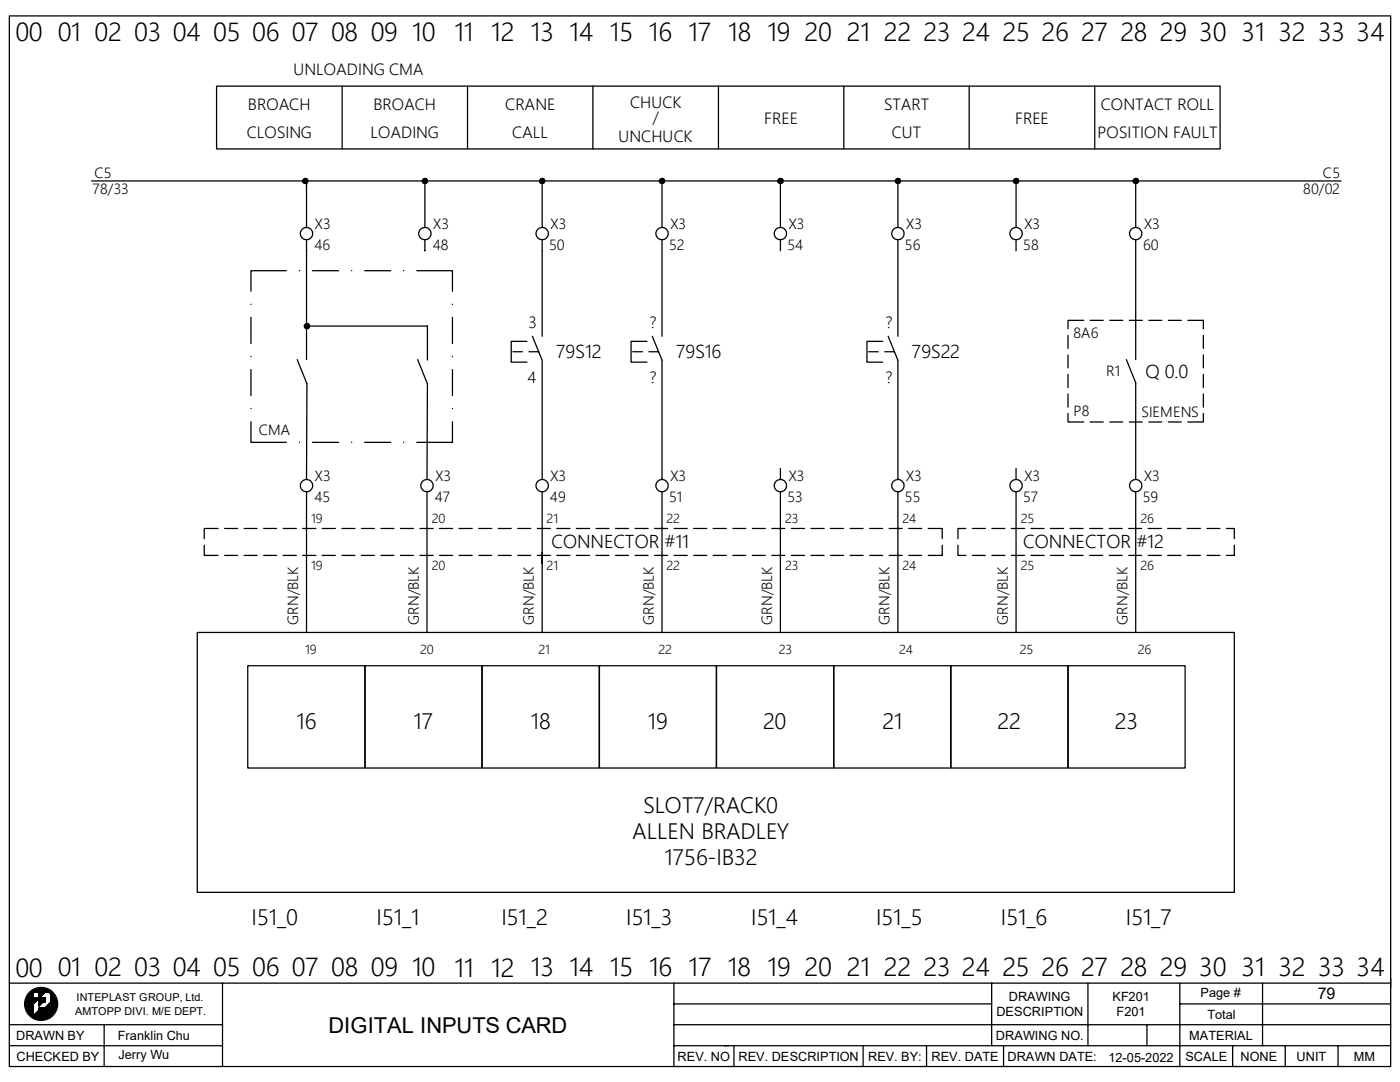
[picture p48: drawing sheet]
<svg xmlns="http://www.w3.org/2000/svg" width="279mm" height="216mm" viewBox="0 0 279 216" stroke-linecap="round" stroke-linejoin="round" font-family="sans-serif">
<defs><g id="words">
<g font-size="5.1">
<text x="3.1" y="8.2">00</text>
<text x="11.5" y="8.2">01 02 03 04 05 06 07 08 09</text>
<text x="82.3" y="8.3">10</text>
<text x="90.7" y="8.3">11</text>
<text x="98.1" y="8.3">12</text>
<text x="106" y="8.2">13</text>
<text x="113.6" y="8.3">14</text>
<text x="121.7" y="8.2">15 16</text>
<text x="137.4" y="8.3">17</text>
<text x="145.3" y="8.2">18 19 20</text>
<text x="169" y="8.3">21</text>
<text x="176.4" y="8.2">22 23 24 25 26 27 28 29 30 31 32 33 34</text>
<text x="3.1" y="194.9">00</text>
<text x="11.5" y="194.8">01 02 03 04</text>
<text x="42.5" y="194.8">05 06 07 08 09 10</text>
<text x="90.7" y="194.9">11 12</text>
<text x="106" y="194.8">13</text>
<text x="113.6" y="194.8">14 15 16 17 18 19</text>
<text x="160.6" y="194.8">20</text>
<text x="169" y="194.8">21 22</text>
<text x="184.3" y="194.8">23</text>
<text x="192" y="194.8">24</text>
<text x="200.1" y="194.8">25 26</text>
<text x="215.8" y="194.8">27</text>
<text x="223.6" y="194.8">28 29 30</text>
<text x="247.8" y="194.8">31</text>
<text x="255.1" y="194.8">32 33 34</text>
</g>
<g font-size="4.4">
<text x="59.2" y="145.4">16</text>
<text x="82.6" y="145.4">17</text>
<text x="105.9" y="145.4">18</text>
<text x="129.3" y="145.4">19</text>
<text x="152.3" y="145.4">20</text>
<text x="176.1" y="145.4">21</text>
<text x="199.1" y="145.4">22</text>
<text x="222.5" y="145.4">23</text>
<text x="126.2" y="167.4">ALLEN BRADLEY</text>
<text x="128.4" y="162.2">SLOT7/RACK0</text>
<text x="132.6" y="172.7">1756-IB32</text>
<text x="50.2" y="184.5">I51_0</text>
<text x="75.1" y="184.5">I51_1</text>
<text x="100.1" y="184.5">I51_2</text>
<text x="125" y="184.5">I51_3</text>
<text x="149.9" y="184.5">I51_4</text>
<text x="174.8" y="184.5">I51_5</text>
<text x="199.8" y="184.5">I51_6</text>
<text x="224.7" y="184.5">I51_7</text>
<text x="65.5" y="206">DIGITAL INPUTS CARD</text>
</g>
<g font-size="3.6">
<text x="111" y="71.4">79S12</text>
<text x="134.9" y="71.4">79S16</text>
<text x="182" y="71.4">79S22</text>
<text x="228.6" y="75.4">Q 0.0</text>
<text x="110.1" y="109.4">CONNECTOR #11</text>
<text x="204.2" y="109.4">CONNECTOR #12</text>
</g>
<g font-size="3.2">
<text x="58.5" y="15">UNLOADING CMA</text>
<text x="49.5" y="22">BROACH</text>
<text x="74.5" y="22">BROACH</text>
<text x="100.8" y="22">CRANE</text>
<text x="125.7" y="21.5">CHUCK</text>
<text x="176.4" y="22">START</text>
<text x="219.7" y="22">CONTACT ROLL</text>
<text x="49.2" y="27.6">CLOSING</text>
<text x="74" y="27.6">LOADING</text>
<text x="102.2" y="27.6">CALL</text>
<text x="123.4" y="28.2">UNCHUCK</text>
<text x="130.3" y="24.6">/</text>
<text x="152.5" y="24.8">FREE</text>
<text x="178" y="27.6">CUT</text>
<text x="202.6" y="24.8">FREE</text>
<text x="219" y="27.6">POSITION FAULT</text>
<text x="105.5" y="65.4">3</text>
<text x="129.6" y="65.4">?</text>
<text x="176.7" y="65.4">?</text>
<text x="105.3" y="76.3">4</text>
<text x="129.6" y="76.4">?</text>
<text x="176.7" y="76.4">?</text>
<text x="263" y="199.4">79</text>
</g>
<g font-size="2.9">
<text x="18.9" y="35.4">C5</text>
<text x="264" y="35.4">C5</text>
<text x="18.5" y="38.7">78/33</text>
<text x="260.1" y="38.8">80/02</text>
<text x="62.8" y="45.7">X3</text>
<text x="86.4" y="45.7">X3</text>
<text x="109.8" y="45.7">X3</text>
<text x="133.7" y="45.7">X3</text>
<text x="157.4" y="45.7">X3</text>
<text x="180.8" y="45.7">X3</text>
<text x="204.4" y="45.7">X3</text>
<text x="228.3" y="45.7">X3</text>
<text x="62.7" y="49.9">46</text>
<text x="86.4" y="49.9">48</text>
<text x="109.6" y="49.9">50</text>
<text x="133.5" y="49.9">52</text>
<text x="157.1" y="49.8">54</text>
<text x="180.6" y="49.9">56</text>
<text x="204.2" y="49.9">58</text>
<text x="228.1" y="49.9">60</text>
<text x="214.2" y="67.4">8A6</text>
<text x="220.8" y="75.1">R1</text>
<text x="214.2" y="83">P8</text>
<text x="227.8" y="83.1">SIEMENS</text>
<text x="51.6" y="86.8">CMA</text>
<text x="62.8" y="96">X3</text>
<text x="86.8" y="96">X3</text>
<text x="109.8" y="96">X3</text>
<text x="133.7" y="96">X3</text>
<text x="157.4" y="96">X3</text>
<text x="180.8" y="96">X3</text>
<text x="204.4" y="96">X3</text>
<text x="228.3" y="96">X3</text>
<text x="62.7" y="100.1">45</text>
<text x="86.8" y="100.1">47</text>
<text x="109.7" y="100.1">49</text>
<text x="133.5" y="100.2">51</text>
<text x="157.1" y="100.1">53</text>
<text x="180.6" y="100.1">55</text>
<text x="204.2" y="100.1">57</text>
<text x="228" y="100.1">59</text>
<text x="59.5" y="124.7" transform="rotate(-90 59.5 124.7)">GRN/BLK</text>
<text x="83.6" y="124.7" transform="rotate(-90 83.6 124.7)">GRN/BLK</text>
<text x="106.5" y="124.7" transform="rotate(-90 106.5 124.7)">GRN/BLK</text>
<text x="130.5" y="124.7" transform="rotate(-90 130.5 124.7)">GRN/BLK</text>
<text x="154.1" y="124.7" transform="rotate(-90 154.1 124.7)">GRN/BLK</text>
<text x="177.5" y="124.7" transform="rotate(-90 177.5 124.7)">GRN/BLK</text>
<text x="201.1" y="124.7" transform="rotate(-90 201.1 124.7)">GRN/BLK</text>
<text x="225" y="124.7" transform="rotate(-90 225 124.7)">GRN/BLK</text>
</g>
<g font-size="2.5">
<text x="62.1" y="104.4">19</text>
<text x="86.1" y="104.4">20</text>
<text x="109.1" y="104.4">21</text>
<text x="133" y="104.4">22</text>
<text x="156.7" y="104.4">23</text>
<text x="180.1" y="104.4">24</text>
<text x="203.7" y="104.4">25</text>
<text x="227.6" y="104.4">26</text>
<text x="62.1" y="113.7">19</text>
<text x="86.1" y="113.7">20</text>
<text x="109.1" y="113.7">21</text>
<text x="133" y="113.7">22</text>
<text x="156.7" y="113.7">23</text>
<text x="180.1" y="113.7">24</text>
<text x="203.7" y="113.7">25</text>
<text x="227.6" y="113.7">26</text>
<text x="60.9" y="130.4">19</text>
<text x="83.9" y="130.5">20</text>
<text x="107.5" y="130.4">21</text>
<text x="131.4" y="130.4">22</text>
<text x="155.4" y="130.4">23</text>
<text x="179.5" y="130.5">24</text>
<text x="203.5" y="130.4">25</text>
<text x="227.1" y="130.5">26</text>
<text x="198.8" y="202.8">DESCRIPTION</text>
<text x="201.3" y="199.7">DRAWING</text>
<text x="222" y="199.7">KF201</text>
<text x="222.8" y="202.7">F201</text>
<text x="239.6" y="198.9">Page #</text>
<text x="241" y="203.3">Total</text>
<text x="3.2" y="207.5">DRAWN BY</text>
<text x="23.5" y="207.5">Franklin Chu</text>
<text x="198.8" y="207.5">DRAWING NO.</text>
<text x="237.3" y="207.5">MATERIAL</text>
<text x="3.3" y="211.6">CHECKED BY</text>
<text x="23.6" y="211.4">Jerry Wu</text>
<text x="135.2" y="211.6">REV. NO REV. DESCRIPTION</text>
<text x="173.2" y="211.6">REV. BY:</text>
<text x="185.9" y="211.6">REV. DATE</text>
<text x="201.1" y="211.6">DRAWN DATE:</text>
<text x="221.2" y="211.9">12-05-2022</text>
<text x="236.6" y="211.6">SCALE</text>
<text x="247.6" y="211.6">NONE</text>
<text x="258.7" y="211.6">UNIT</text>
<text x="270.2" y="211.6">MM</text>
</g>
<g font-size="2.2">
<text x="15" y="202.4">AMTOPP DIVI. M/E DEPT.</text>
<text x="15.3" y="199.8">INTEPLAST GROUP, Ltd.</text>
</g>
</g></defs>
<g fill="none" stroke="#000" stroke-width=".25">
<path d="M1.9 3.2h275.6v209.6h-275.6zM43.2 17.2h200.3v12.5h-200.3zM68.3 17.2v12.5M93.3 17.2v12.5M118.3 17.2v12.5M143.4 17.2v12.5M168.4 17.2v12.5M193.4 17.2v12.5M218.5 17.2v12.5M18.3 36.1h249.3M60.9 35.6l-.5 .5M61 35.6l-.6 .6"/>
<path d="M61.2 35.6l-.7 .8M61.2 36.1v9.3M61.3 35.7l-.8 .7M61.4 35.8l-.7 .7M61.4 36.4l-.2 .2M61.4 35.9l-.6 .7M61.5 36.1l-.6 .5M84.8 35.6l-.5 .5M84.8 36.1v9.3M84.9 35.6l-.6 .6M85 35.6l-.7 .8M85.1 35.7l-.7 .7"/>
<path d="M85.2 35.8l-.7 .7M85.3 36.4l-.3 .2M85.3 35.9l-.7 .7M85.3 36.1l-.5 .5M108.1 35.6l-.4 .5M108.2 36.1v9.3M108.3 35.6l-.6 .6M108.5 35.6l-.8 .8M108.5 35.7l-.7 .7M108.6 35.8l-.7 .7M108.6 36.4l-.1 .2M108.7 35.9l-.7 .7"/>
<path d="M108.7 36.1l-.5 .5M132.1 35.6l-.5 .5M132.1 36.1v9.3M132.2 35.6l-.6 .6M132.4 35.6l-.7 .8M132.5 35.7l-.8 .7M132.5 35.8l-.7 .7M132.6 36.4l-.2 .2M132.6 35.9l-.6 .7M132.6 36.1l-.5 .5M155.7 35.6l-.5 .5M155.7 36.1v9.3"/>
<path d="M155.9 35.6l-.7 .6M156 35.6l-.7 .8M156.1 35.7l-.7 .7M156.2 35.8l-.7 .7M156.2 36.4l-.2 .2M156.3 35.9l-.7 .7M156.3 36.1l-.6 .5M179.1 35.6l-.5 .5M179.2 36.1v9.3M179.3 35.6l-.6 .6M179.5 35.6l-.8 .8M179.5 35.7l-.7 .7"/>
<path d="M179.6 35.8l-.7 .7M179.6 36.4l-.1 .2M179.7 35.9l-.7 .7M179.7 36.1l-.5 .5M202.7 35.6l-.4 .5M202.8 36.1v9.3M202.9 35.6l-.6 .6M203 35.6l-.6 .8M203.2 35.7l-.8 .7M203.2 35.8l-.7 .7M203.2 36.4l-.1 .2M203.3 35.9l-.7 .7"/>
<path d="M203.3 36.1l-.5 .5M226.6 35.6l-.5 .5M226.7 36.1v9.3M226.8 35.6l-.7 .6M226.9 35.6l-.7 .8M227 35.7l-.7 .7M227.1 35.8l-.7 .7M227.1 36.4l-.2 .2M227.2 35.9l-.7 .7M227.2 36.1l-.5 .5M57.2 54h-7.1v4.1M59.8 54h.1"/>
<path d="M61.2 47.9v23.9M62.4 54h5.2M70.2 54h.1M72.8 54h5.2M80.6 54h.1M83.2 54h7.1v4.1M84.8 47.9v2.1M108.2 47.9v19.2M132.1 47.9v19.2M155.7 47.9v2.1M179.2 47.9v19.2M202.8 47.9v2.1"/>
<path d="M226.7 47.9v23.9M50.1 60.7h.1M50.1 63.3v5.2M50.1 71.1v.1M50.1 73.7v5.3M59.3 71.8l2 4.8-.1 19M61.2 64.6l-.5 .4M61.3 65.1h24v6.7M61.4 64.6l-.7 .6M61.5 64.6l-.7 .7M61.6 64.7l-.7 .7M61.7 64.8l-.7 .7"/>
<path d="M61.7 65.3l-.2 .2M61.8 64.9l-.7 .7M61.8 65.1l-.5 .5M83.4 71.8l1.9 4.8-.1 19M90.3 60.7h.1M90.3 63.3v5.2M90.3 71.1v.1M90.3 73.7v5.3M102.4 70.2h1.9M105.2 68.1h-3.2v4.2h3.2M105.6 70.2h1.9M106.3 67.1l1.9 4.8v23.7"/>
<path d="M126.3 70.2h1.9M129.1 68.1h-3.2v4.2h3.2M129.5 70.2h1.9M130.2 67.1l1.9 4.8v23.7M173.4 70.2h1.9M176.1 68.1h-3.1v4.2h3.1M176.6 70.2h1.9M177.2 67.1l2 4.8v23.7M213.1 66.9v2.6M213.1 70.8v2.6M213.1 74.7v2.6M213.1 78.6v2.6"/>
<path d="M216.3 63.9h-3.2v1.7M217.6 63.9h2.6M221.5 63.9h2.6M224.8 71.8l1.9 4.6v19.2M225.4 63.9h2.6M229.3 63.9h2.6M233.2 63.9h2.6M237.1 63.9h3.1v1.7M240.2 66.9v2.6M240.2 70.8v2.6M240.2 74.7v2.6M240.2 78.6v2.6"/>
<path d="M50.1 84.2v4.1h7.1M50.1 81.5h.1M59.8 88.2v.1M61.2 98.1v28.1M62.4 88.3h5.2M70.2 88.2v.1M72.8 88.3h5.2M80.6 88.2v.1M85.2 98.1v28.1M90.3 81.5h.1M90.3 84.2v4.1h-7.1M108.2 98.1v28.1"/>
<path d="M132.1 98.1v28.1M155.7 98.1v28.1M155.7 93.5v2.1M179.2 98.1v28.1M202.8 98.1v28.1M202.8 93.5v2.1M213.1 82.5v1.7h3.2M217.6 84.2h2.6M221.5 84.2h2.6M225.4 84.2h2.6M226.7 98.1v28.1M229.3 84.2h2.6"/>
<path d="M233.2 84.2h2.6M240.2 82.5v1.7h-3.1M40.8 108.8v2h2.7M43.5 105.5h-2.7v2M44.8 105.5h2.6M44.8 110.8h2.6M48.7 105.5h2.6M48.7 110.8h2.6M52.6 105.5h2.6M52.6 110.8h2.6M56.5 105.5h2.6M56.5 110.8h2.6"/>
<path d="M60.4 105.5h2.6M60.4 110.8h2.6M64.3 105.5h2.6M64.3 110.8h2.6M68.2 105.5h2.6M68.2 110.8h2.6M72.1 105.5h2.6M72.1 110.8h2.6M76 105.5h2.6M76 110.8h2.6M79.9 105.5h2.6M79.9 110.8h2.6"/>
<path d="M83.8 105.5h2.6M83.8 110.8h2.6M87.7 105.5h2.6M87.7 110.8h2.6M91.6 105.5h2.6M91.6 110.8h2.6M95.5 105.5h2.6M95.5 110.8h2.6M99.4 105.5h2.6M99.4 110.8h2.6M103.3 105.5h2.6M103.3 110.8h2.6"/>
<path d="M107.2 105.5h2.7M107.2 110.8h2.7M111.1 105.5h2.6M111.1 110.8h2.6M115 105.5h2.6M115 110.8h2.6M119 105.5h2.5M119 110.8h2.5M122.9 105.5h2.5M122.9 110.8h2.5M126.7 105.5h2.6M126.7 110.8h2.6"/>
<path d="M130.6 105.5h2.6M130.6 110.8h2.6M134.5 105.5h2.7M134.5 110.8h2.7M138.4 105.5h2.7M138.4 110.8h2.7M142.3 105.5h2.6M142.3 110.8h2.6M146.3 105.5h2.5M146.3 110.8h2.5M150.2 105.5h2.5M150.2 110.8h2.5"/>
<path d="M154.1 105.5h2.5M154.1 110.8h2.5M157.9 105.5h2.7M157.9 110.8h2.7M161.8 105.5h2.7M161.8 110.8h2.7M165.7 105.5h2.7M165.7 110.8h2.7M169.7 105.5h2.6M169.7 110.8h2.6M173.6 105.5h2.5M173.6 110.8h2.5"/>
<path d="M177.5 105.5h2.5M177.5 110.8h2.5M181.4 105.5h2.5M181.4 110.8h2.5M185.3 105.5h2.7v2M188 108.8v2h-2.7M191.2 108.8v2h1.5M192.7 105.5h-1.5v2M194.1 105.5h2.5M194.1 110.8h2.5M198 105.5h2.5M198 110.8h2.5"/>
<path d="M201.8 105.5h2.7M201.8 110.8h2.7M205.7 105.5h2.7M205.7 110.8h2.7M209.6 105.5h2.7M209.6 110.8h2.7M213.6 105.5h2.6M213.6 110.8h2.6M217.5 105.5h2.5M217.5 110.8h2.5M221.4 105.5h2.5M221.4 110.8h2.5"/>
<path d="M225.3 105.5h2.5M225.3 110.8h2.5M229.2 105.5h2.6M229.2 110.8h2.6M233 105.5h2.7M233 110.8h2.7M236.9 105.5h2.7M236.9 110.8h2.7M240.9 105.5h2.6M240.9 110.8h2.6M244.8 105.5h1.5v2M246.3 108.8v2h-1.5"/>
<path d="M39.4 126.2h206.9v51.9h-206.9zM49.4 132.8h23.4v20.4h-23.4zM72.9 132.8h23.3v20.4h-23.3zM96.2 132.8h23.4v20.4h-23.4zM119.6 132.8h23.4v20.4h-23.4zM143 132.8h23.4v20.4h-23.4zM166.4 132.8h23.3v20.4h-23.3zM189.8 132.8h23.3v20.4h-23.3zM213.2 132.8h23.3v20.4h-23.3zM1.9 196.2h275.6M6.2 198l-.4 .4M6.5 197.8l-.9 .8"/>
<path d="M6.6 198.1l-1.4 1.4M6.6 198.2l-1.4 1.4M6.6 198.2l-1.4 1.5M6.6 198.3l-1.4 1.5M6.6 198.3l-1.4 1.6M6.6 198.4l-1.4 1.5M6.6 198.6l-1.5 1.6M6.6 198.7l-1.5 1.5M6.6 198.8l-1.5 1.5M6.6 198.8l-1.5 1.6M6.6 198.9l-1.5 1.5 1.5-1.4M6.6 199l-1.5 1.6"/>
<path d="M6.6 199.1l-1.5 1.5M6.6 199.2l-1.5 1.5M6.7 197.7l-1.2 1.1M6.8 199.2l-1.6 1.6M6.8 197.6l-1.3 1.4M6.9 199.2l-1.7 1.7M6.9 197.5l-1.5 1.6M7 199.2l-1.8 1.8M7.1 197.5l-1.8 1.7M7.1 199.2l-1.9 1.9M7.2 197.4l-1.9 1.9M7.2 198l.8-.7-.8 .7"/>
<path d="M7.2 199.2l-2 1.9M7.2 199.2l-2 2M7.3 197.4l-2.1 2M7.3 199.2l-2.1 2.1M7.4 197.4l-.7 .6M7.4 199.2l-2.1 2.1 2.2-2.1M7.5 197.4l-.7 .6M7.5 197.3l-.6 .7M7.5 199.2l-2.2 2.2M7.6 199.2l-2.3 2.3M7.6 197.3l-.7 .7M7.7 197.3l-.7 .7"/>
<path d="M7.8 199.1l1.6-1.6-4.1 4M7.8 197.3l-.7 .7M7.8 198.6l1.3-1.2-1.3 1.3M7.8 197.8v1.3h-1.3M7.9 197.3l-.8 .7M7.9 199.1v.1M8 199.2l-.2 .1M8 199.1l-.2 .2M8.1 197.3l-.8 .7M8.1 199.1l-.3 .3 .3-.2M8.2 197.2l-.8 .8M8.2 199.1l-.4 .4"/>
<path d="M8.2 197.2l-.7 .8M8.2 199.2l-.4 .4M8.3 197.3l-.8 .7M8.3 199.1l-.5 .5 .5-.4M8.4 197.3l-.8 .7M8.4 199.1l-.6 .6M8.4 197.3l-.7 .7M8.4 199.2l-.6 .6M8.5 197.3l-.8 .7M8.5 199.1l-.7 .8M8.6 199.2l-.8 .7M8.6 199.1l-.8 .8"/>
<path d="M8.6 197.3l-.8 .8M8.6 199.2l-.8 .8M8.7 197.3l-.9 .9M8.7 199.1l-.9 1M8.8 199.1l-1 1 1-.9M8.8 197.3l-1 1M8.9 199.1l-1.1 1.1M8.9 197.3l-1.1 1.1M8.9 199.1l-1.1 1.1 1.1-1M8.9 197.4l-1.1 1.1 1.2-1.1M9 199.4l-1.2 1.2M9 199.5l-1.2 1.2"/>
<path d="M9 199.7l-.3 .2M9 199.9h-.2M9 199.1l-1.2 1.2 1.2-1.1M9 199.1l-1.2 1.3 1.2-1.2M9 199.2l-1.2 1.2 1.2-1.1M9 199.3l-1.2 1.2 1.2-1.1M9 199.3l-1.2 1.3M9 199.4l-1.2 1.3M9 199.5l-.4 .4M9 199.7l-.2 .2 .2-.3-.3 .3M9 199.8v.1M9 199.1h-1.2v1.6l.8-.8"/>
<path d="M9 199.1v.8h-.4M9.1 197.4l-1.3 1.4M9.3 197.4l-1.5 1.5M9.3 197.4l-1.5 1.6M9.4 197.5l-4 4.1 2.3-2.4M9.5 197.5l-.5 .5M9.6 197.6l-.5 .4M9.7 198l.2-.2-.2 .2M9.7 197.6l-.5 .4M9.7 197.7l-.4 .3M9.7 197.7l-.3 .3M9.8 197.7l-.4 .3"/>
<path d="M9.8 197.7l-.3 .3M9.8 198l.2-.1-.1 .1M9.9 197.9l.3 .3M9.9 197.7l-.3 .3M10 197.8l-.2 .2M10 198.1l.2-.1-.2 .2M10.1 197.9l-.2 .2 .2-.1M10.1 199.9l.9-.8-4.1 4.1M10.2 198l-.1 .2 .2-.1M10.3 198.2v1.7l-1.3 1.3h-1.2v.4l-1.3 1.2M10.3 198.1l-.2 .2M10.3 198.1l-.2 .3"/>
<path d="M10.4 198.2l-.3 .2M10.4 198.2l-.3 .4M10.5 198.3l-.4 .4M10.5 198.3l-.4 .5M10.6 198.4l-.5 .4M10.6 198.4l-.5 .5M10.6 198.5l-.5 .5M10.7 198.5l-.6 .6 .6-.6M10.7 198.6l-.6 .6M10.8 198.6l-.7 .6M10.8 198.7l-.7 .6M10.8 198.7l-.7 .7"/>
<path d="M10.8 198.8l-.7 .7M10.9 198.8l-.8 .8M10.9 198.9l-.8 .7M10.9 198.9l-.8 .8M11 199l-.9 .8M11 199l-.9 .9M11 199.1l-4 4.1M11 199.2l-3.9 4M11.1 199.3l-3.9 3.9M11.1 199.4l-3.9 3.8M11.1 199.4l-3.8 3.9M11.1 199.5l-3.7 3.8 3.8-3.7"/>
<path d="M11.2 199.7l-3.6 3.6M11.2 199.8l-3.6 3.6M11.2 199.8l-3.5 3.6M11.2 199.9l-3.5 3.5M11.3 199.9l-3.5 3.5M44.4 196.2v8.3M134.5 196.2v16.6M197.9 196.2v12.5M217.1 196.2v12.5M235.5 196.2v16.6M252 196.2v12.5M277.5 195.2v1.9"/>
<path d="M1.9 204.5h42.5M1.9 208.7h42.5M5.1 200l1.5-1.5-1.5 1.6M6.6 200.4l-1.2 1.3M6.6 200.5l-1.1 1.3M6.6 200.7l-1.1 1.1M6.6 200.7l-1.1 1.2M6.6 200.9l-1 1.1M6.6 201l-1 1M6.6 201.1l-.9 1M6.6 201.2l-.9 .9 .9-.8M6.6 201.3l-.8 .9"/>
<path d="M6.6 201.4l-.8 .9M6.6 201.6l-.7 .8M6.6 201.7l-.7 .7M6.6 201.9l-.6 .6M6.6 202l-.5 .6M6.6 202.1l-.5 .5M6.6 200.4l-1.2 1.2M6.6 201.5l-.8 .8M6.6 201.8l-.6 .6M6.6 201.8l-.6 .7M6.6 201.9l-.5 .7M6.6 202.1l-.4 .5"/>
<path d="M6.6 202.2l-.4 .5 .4-.4M6.6 202.4l-.3 .3M6.6 202.4l-.3 .4M6.6 202.6l-.2 .2M7.5 203.3l3.7-3.7-3.7 3.7M7.8 201.1h.1M7.9 201.1l-.1 .1M8 201.1l-.2 .2M8.2 201.1l-.4 .4M8.3 201.1l-1.9 1.8M8.3 201.1l-1.8 1.8M8.4 201.1l-1.8 1.8 1.9-1.8"/>
<path d="M8.6 201.1l-2 1.9M8.7 201.1l-2 1.9M8.7 201.1l-1.9 2M8.8 201.1l-2 2M8.9 201.1l-2 2M10.7 202.1l-.7 .7M10.8 201.9l-1 1M10.9 201.8l-1.2 1.2M11 201.6l-1.5 1.5M11 201.5l-1.6 1.7M11.1 201.3l-1.9 1.9M11.1 201.4l-1.8 1.8"/>
<path d="M11.1 201.2l-2 2.1M11.2 201l-2.3 2.3M11.2 201.1l-2.2 2.2M11.2 200.8l-2.6 2.6M11.2 200.8l-2.5 2.6M11.2 200.9l-2.4 2.4M11.3 200l-3.4 3.4M11.3 200.1l-3.4 3.3M11.3 200.1l-3.3 3.3M11.3 200.2l-3.3 3.2M11.3 200.3l-3.2 3.1M11.3 200.3l-3.1 3.1 3.1-3"/>
<path d="M11.3 200.4l-3 3M11.3 200.5l-2.9 2.9M11.3 200.6l-2.8 2.8M11.3 200.7l-2.7 2.7M20.8 204.5v8.3M44.4 204.5v8.3M134.5 204.5h143M134.5 208.7h143M134.5 200.3h63.4M146.5 208.7v4.1M172.3 208.7v4.1M184.9 208.7v4.1"/>
<path d="M200.3 208.7v4.1M228.9 204.5v4.2M235.5 200.3h42M246 208.7v4.1M256.5 208.7v4.1M267 208.7v4.1"/>
<circle cx="60.9" cy="36.1" r=".51"/>
<circle cx="84.8" cy="36.1" r=".51"/>
<circle cx="108.2" cy="36.1" r=".51"/>
<circle cx="132.1" cy="36.1" r=".51"/>
<circle cx="155.7" cy="36.1" r=".51"/>
<circle cx="179.2" cy="36.1" r=".51"/>
<circle cx="202.8" cy="36.1" r=".51"/>
<circle cx="226.7" cy="36.1" r=".51"/>
<circle cx="61.2" cy="46.6" r="1.23"/>
<circle cx="84.8" cy="46.6" r="1.23"/>
<circle cx="108.2" cy="46.6" r="1.23"/>
<circle cx="132.1" cy="46.6" r="1.23"/>
<circle cx="155.7" cy="46.6" r="1.23"/>
<circle cx="179.2" cy="46.6" r="1.23"/>
<circle cx="202.8" cy="46.6" r="1.23"/>
<circle cx="226.6" cy="46.6" r="1.23"/>
<circle cx="61.3" cy="65.1" r=".51"/>
<circle cx="61.2" cy="96.9" r="1.23"/>
<circle cx="85.2" cy="96.9" r="1.23"/>
<circle cx="108.2" cy="96.9" r="1.23"/>
<circle cx="132.1" cy="96.9" r="1.23"/>
<circle cx="155.7" cy="96.9" r="1.23"/>
<circle cx="179.2" cy="96.9" r="1.23"/>
<circle cx="202.8" cy="96.9" r="1.23"/>
<circle cx="226.6" cy="96.9" r="1.23"/>
<circle cx="8.2" cy="200.3" r="3.3"/>
</g>
<use href="#words"/>
</svg>
